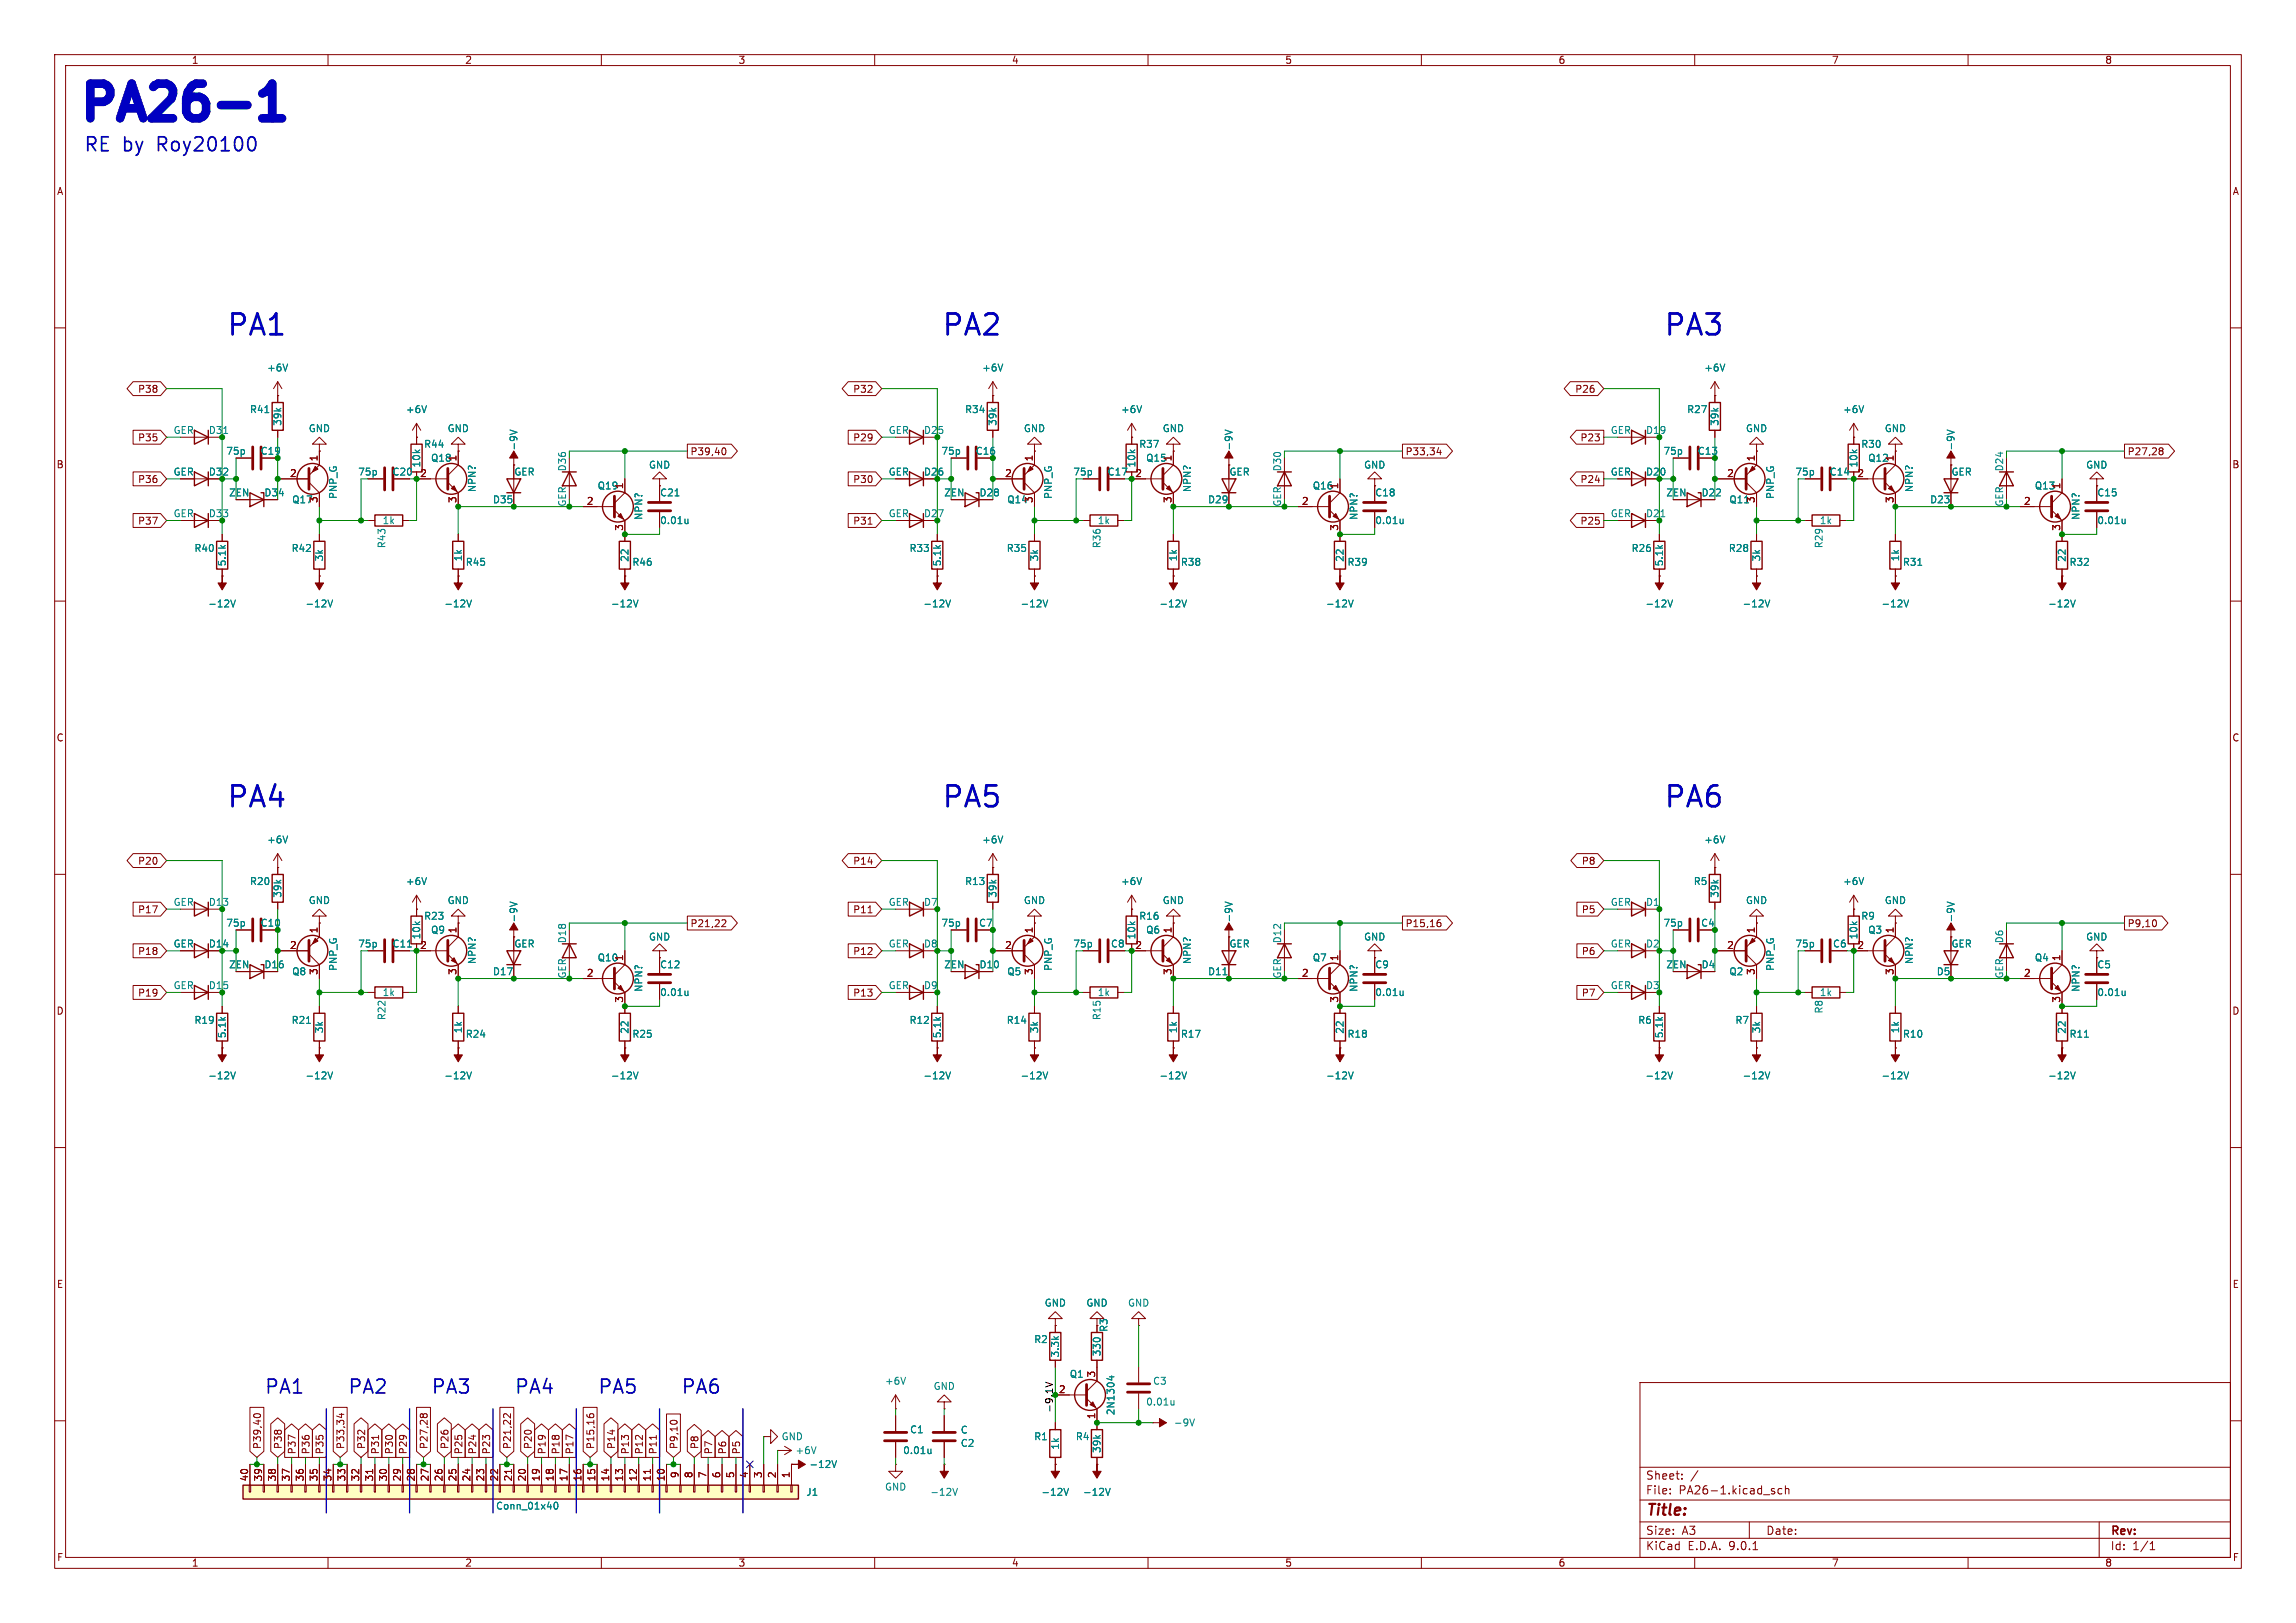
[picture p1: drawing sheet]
<svg xmlns="http://www.w3.org/2000/svg" width="420mm" height="297mm" viewBox="0 0 420 297" stroke-linecap="round" stroke-linejoin="round" font-family="sans-serif">
<defs><g id="words">
<text font-size="8.8" fill="#0000c2" x="14" y="24.4">PA26-1</text>
<g font-size="5.3" fill="#0000c2">
<text x="41.3" y="62.1">PA1</text>
<text x="172.1" y="62.1">PA2</text>
<text x="304.1" y="62.1">PA3</text>
<text x="41.3" y="148.5">PA4</text>
<text x="172.1" y="148.5">PA5</text>
<text x="304.1" y="148.5">PA6</text>
</g>
<g font-size="3.5" fill="#0000c2">
<text x="15.2" y="28.2">RE by</text>
<text x="29.1" y="28.2">Roy20100</text>
<text x="48.3" y="255.5">PA1</text>
<text x="63.5" y="255.5">PA2</text>
<text x="78.8" y="255.5">PA3</text>
<text x="94" y="255.5">PA4</text>
<text x="109.2" y="255.5">PA5</text>
<text x="124.5" y="255.5">PA6</text>
</g>
<text font-size="2.8" fill="#840000" x="301" y="277.9">Title:</text>
<g font-size="2.1" fill="#840000">
<text x="301" y="273.7">File:</text>
<text x="301" y="271">Sheet:</text>
<text x="307.1" y="273.7">PA26-1.kicad_sch</text>
<text x="301" y="281.1">Size:</text>
<text x="307.6" y="281.1">A3</text>
<text x="323" y="281.1">Date:</text>
<text x="386" y="281.3">Rev:</text>
<text x="301" y="283.9">KiCad</text>
<text x="308.7" y="283.9">E.D.A.</text>
<text x="316.3" y="283.9">9.0.1</text>
<text x="386" y="283.9">Id:</text>
<text x="390.1" y="283.9">1/1</text>
</g>
<g font-size="1.8" fill="#840000">
<text x="35" y="11.9">1</text>
<text x="85" y="11.9">2</text>
<text x="135" y="11.9">3</text>
<text x="185" y="11.9">4</text>
<text x="235" y="11.9">5</text>
<text x="285" y="11.9">6</text>
<text x="335" y="11.9">7</text>
<text x="385" y="11.9">8</text>
<text x="10.3" y="35.9">A</text>
<text x="408.3" y="35.9">A</text>
<text x="25.2" y="72.1">P38</text>
<text x="156" y="72.1">P32</text>
<text x="288" y="72.1">P26</text>
<text x="25.2" y="81">P35</text>
<text x="47.6" y="83.4">C19</text>
<text x="126.2" y="83.5">P39,40</text>
<text x="156" y="81">P29</text>
<text x="178.4" y="83.4">C16</text>
<text x="257" y="83.5">P33,34</text>
<text x="289" y="81">P23</text>
<text x="310.5" y="83.4">C13</text>
<text x="389.1" y="83.5">P27,28</text>
<text x="10.3" y="85.9">B</text>
<text x="25.2" y="88.6">P36</text>
<text x="31.7" y="87.2">GER</text>
<text x="38.1" y="87.2">D32</text>
<text x="53" y="87.4">2</text>
<text x="58.2" y="84.5" transform="rotate(-90 58.2 84.5)">1</text>
<text x="71.7" y="87.2">C20</text>
<text x="76.8" y="87.4">2</text>
<text x="83.6" y="84.5" transform="rotate(-90 83.6 84.5)">1</text>
<text x="114" y="89.6" transform="rotate(-90 114 89.6)">1</text>
<text x="156" y="88.6">P30</text>
<text x="162.5" y="87.2">GER</text>
<text x="168.9" y="87.2">D26</text>
<text x="183.8" y="87.4">2</text>
<text x="189" y="84.5" transform="rotate(-90 189 84.5)">1</text>
<text x="202.5" y="87.2">C17</text>
<text x="207.6" y="87.4">2</text>
<text x="214.4" y="84.5" transform="rotate(-90 214.4 84.5)">1</text>
<text x="244.9" y="89.6" transform="rotate(-90 244.9 89.6)">1</text>
<text x="289" y="88.6">P24</text>
<text x="294.5" y="87.2">GER</text>
<text x="301" y="87.2">D20</text>
<text x="315.8" y="87.4">2</text>
<text x="321.1" y="84.5" transform="rotate(-90 321.1 84.5)">1</text>
<text x="334.6" y="87.2">C14</text>
<text x="339.7" y="87.4">2</text>
<text x="346.5" y="84.5" transform="rotate(-90 346.5 84.5)">1</text>
<text x="376.9" y="89.6" transform="rotate(-90 376.9 89.6)">1</text>
<text x="408.2" y="85.9">B</text>
<text x="41.8" y="91">ZEN</text>
<text x="48.3" y="91">D34</text>
<text x="58.2" y="92.1" transform="rotate(-90 58.2 92.1)">3</text>
<text x="83.6" y="92.1" transform="rotate(-90 83.6 92.1)">3</text>
<text x="107.2" y="92.5">2</text>
<text x="172.6" y="91">ZEN</text>
<text x="179.1" y="91">D28</text>
<text x="189" y="92.1" transform="rotate(-90 189 92.1)">3</text>
<text x="214.4" y="92.1" transform="rotate(-90 214.4 92.1)">3</text>
<text x="238.1" y="92.5">2</text>
<text x="304.7" y="91">ZEN</text>
<text x="311.2" y="91">D22</text>
<text x="321.1" y="92.1" transform="rotate(-90 321.1 92.1)">3</text>
<text x="346.5" y="92.1" transform="rotate(-90 346.5 92.1)">3</text>
<text x="370.1" y="92.5">2</text>
<text x="25.2" y="96.2">P37</text>
<text x="114" y="97.2" transform="rotate(-90 114 97.2)">3</text>
<text x="156" y="96.2">P31</text>
<text x="244.9" y="97.2" transform="rotate(-90 244.9 97.2)">3</text>
<text x="289" y="96.2">P25</text>
<text x="376.9" y="97.2" transform="rotate(-90 376.9 97.2)">3</text>
<text x="10.3" y="135.9">C</text>
<text x="408.2" y="135.9">C</text>
<text x="25.2" y="158.4">P20</text>
<text x="156" y="158.4">P14</text>
<text x="289.3" y="158.4">P8</text>
<text x="25.2" y="167.3">P17</text>
<text x="156" y="167.3">P11</text>
<text x="289.3" y="167.3">P5</text>
<text x="31.7" y="173.6">GER</text>
<text x="38.1" y="173.6">D14</text>
<text x="47.6" y="169.8">C10</text>
<text x="53" y="173.7">2</text>
<text x="58.2" y="170.9" transform="rotate(-90 58.2 170.9)">1</text>
<text x="71.7" y="173.6">C11</text>
<text x="76.8" y="173.7">2</text>
<text x="83.6" y="170.9" transform="rotate(-90 83.6 170.9)">1</text>
<text x="126.2" y="169.9">P21,22</text>
<text x="179" y="169.8">C7</text>
<text x="183.8" y="173.7">2</text>
<text x="189" y="170.9" transform="rotate(-90 189 170.9)">1</text>
<text x="203.1" y="173.6">C8</text>
<text x="207.6" y="173.7">2</text>
<text x="214.4" y="170.9" transform="rotate(-90 214.4 170.9)">1</text>
<text x="257" y="169.9">P15,16</text>
<text x="311.1" y="169.8">C4</text>
<text x="315.8" y="173.7">2</text>
<text x="321.1" y="170.9" transform="rotate(-90 321.1 170.9)">1</text>
<text x="335.2" y="173.6">C6</text>
<text x="339.7" y="173.7">2</text>
<text x="346.5" y="170.9" transform="rotate(-90 346.5 170.9)">1</text>
<text x="389.1" y="169.9">P9,10</text>
<text x="25.2" y="174.9">P18</text>
<text x="41.8" y="177.4">ZEN</text>
<text x="48.3" y="177.4">D16</text>
<text x="58.2" y="178.5" transform="rotate(-90 58.2 178.5)">3</text>
<text x="83.6" y="178.5" transform="rotate(-90 83.6 178.5)">3</text>
<text x="107.2" y="178.8">2</text>
<text x="114" y="176" transform="rotate(-90 114 176)">1</text>
<text x="156" y="174.9">P12</text>
<text x="172.6" y="177.4">ZEN</text>
<text x="179.1" y="177.4">D10</text>
<text x="189" y="178.5" transform="rotate(-90 189 178.5)">3</text>
<text x="214.4" y="178.5" transform="rotate(-90 214.4 178.5)">3</text>
<text x="238.1" y="178.8">2</text>
<text x="244.9" y="176" transform="rotate(-90 244.9 176)">1</text>
<text x="289.3" y="174.9">P6</text>
<text x="304.7" y="177.4">ZEN</text>
<text x="311.2" y="177.4">D4</text>
<text x="321.1" y="178.5" transform="rotate(-90 321.1 178.5)">3</text>
<text x="346.5" y="178.5" transform="rotate(-90 346.5 178.5)">3</text>
<text x="370.1" y="178.8">2</text>
<text x="376.9" y="176" transform="rotate(-90 376.9 176)">1</text>
<text x="10.3" y="185.9">D</text>
<text x="25.2" y="182.6">P19</text>
<text x="114" y="183.6" transform="rotate(-90 114 183.6)">3</text>
<text x="156" y="182.6">P13</text>
<text x="244.9" y="183.6" transform="rotate(-90 244.9 183.6)">3</text>
<text x="289.3" y="182.6">P7</text>
<text x="376.9" y="183.6" transform="rotate(-90 376.9 183.6)">3</text>
<text x="408.2" y="185.9">D</text>
<text x="10.3" y="235.9">E</text>
<text x="408.3" y="235.9">E</text>
<text x="193.6" y="255">2</text>
<text x="200.4" y="252.2" transform="rotate(-90 200.4 252.2)">3</text>
<text x="200.4" y="259.8" transform="rotate(-90 200.4 259.8)">1</text>
<text x="47.9" y="265.3" transform="rotate(-90 47.9 265.3)">P39,40</text>
<text x="51.8" y="265.3" transform="rotate(-90 51.8 265.3)">P38</text>
<text x="54.3" y="266.2" transform="rotate(-90 54.3 266.2)">P37</text>
<text x="56.8" y="266.2" transform="rotate(-90 56.8 266.2)">P36</text>
<text x="59.4" y="266.2" transform="rotate(-90 59.4 266.2)">P35</text>
<text x="63.2" y="265.3" transform="rotate(-90 63.2 265.3)">P33,34</text>
<text x="67" y="265.3" transform="rotate(-90 67 265.3)">P32</text>
<text x="69.5" y="266.2" transform="rotate(-90 69.5 266.2)">P31</text>
<text x="72.1" y="266.2" transform="rotate(-90 72.1 266.2)">P30</text>
<text x="74.6" y="266.2" transform="rotate(-90 74.6 266.2)">P29</text>
<text x="78.4" y="265.3" transform="rotate(-90 78.4 265.3)">P27,28</text>
<text x="82.2" y="265.3" transform="rotate(-90 82.2 265.3)">P26</text>
<text x="84.8" y="266.2" transform="rotate(-90 84.8 266.2)">P25</text>
<text x="87.3" y="266.2" transform="rotate(-90 87.3 266.2)">P24</text>
<text x="89.9" y="266.2" transform="rotate(-90 89.9 266.2)">P23</text>
<text x="93.7" y="265.3" transform="rotate(-90 93.7 265.3)">P21,22</text>
<text x="97.5" y="265.3" transform="rotate(-90 97.5 265.3)">P20</text>
<text x="100" y="266.2" transform="rotate(-90 100 266.2)">P19</text>
<text x="102.6" y="266.2" transform="rotate(-90 102.6 266.2)">P18</text>
<text x="105.1" y="266.2" transform="rotate(-90 105.1 266.2)">P17</text>
<text x="108.9" y="265.3" transform="rotate(-90 108.9 265.3)">P15,16</text>
<text x="112.7" y="265.3" transform="rotate(-90 112.7 265.3)">P14</text>
<text x="115.3" y="266.2" transform="rotate(-90 115.3 266.2)">P13</text>
<text x="117.8" y="266.2" transform="rotate(-90 117.8 266.2)">P12</text>
<text x="120.3" y="266.2" transform="rotate(-90 120.3 266.2)">P11</text>
<text x="124.1" y="265.3" transform="rotate(-90 124.1 265.3)">P9,10</text>
<text x="128" y="265.3" transform="rotate(-90 128 265.3)">P8</text>
<text x="130.5" y="266.2" transform="rotate(-90 130.5 266.2)">P7</text>
<text x="133" y="266.2" transform="rotate(-90 133 266.2)">P6</text>
<text x="135.6" y="266.2" transform="rotate(-90 135.6 266.2)">P5</text>
<text x="45.5" y="271.2" transform="rotate(-90 45.5 271.2)">40</text>
<text x="48" y="271.2" transform="rotate(-90 48 271.2)">39</text>
<text x="50.5" y="271.2" transform="rotate(-90 50.5 271.2)">38</text>
<text x="53.1" y="271.2" transform="rotate(-90 53.1 271.2)">37</text>
<text x="55.6" y="271.2" transform="rotate(-90 55.6 271.2)">36</text>
<text x="58.2" y="271.2" transform="rotate(-90 58.2 271.2)">35</text>
<text x="60.7" y="271.2" transform="rotate(-90 60.7 271.2)">34</text>
<text x="63.2" y="271.2" transform="rotate(-90 63.2 271.2)">33</text>
<text x="65.8" y="271.2" transform="rotate(-90 65.8 271.2)">32</text>
<text x="68.3" y="271.2" transform="rotate(-90 68.3 271.2)">31</text>
<text x="70.9" y="271.2" transform="rotate(-90 70.9 271.2)">30</text>
<text x="73.4" y="271.2" transform="rotate(-90 73.4 271.2)">29</text>
<text x="75.9" y="271.2" transform="rotate(-90 75.9 271.2)">28</text>
<text x="78.5" y="271.2" transform="rotate(-90 78.5 271.2)">27</text>
<text x="81" y="271.2" transform="rotate(-90 81 271.2)">26</text>
<text x="83.6" y="271.2" transform="rotate(-90 83.6 271.2)">25</text>
<text x="86.1" y="271.2" transform="rotate(-90 86.1 271.2)">24</text>
<text x="88.6" y="271.2" transform="rotate(-90 88.6 271.2)">23</text>
<text x="91.2" y="271.2" transform="rotate(-90 91.2 271.2)">22</text>
<text x="93.7" y="271.2" transform="rotate(-90 93.7 271.2)">21</text>
<text x="96.3" y="271.2" transform="rotate(-90 96.3 271.2)">20</text>
<text x="98.8" y="271.2" transform="rotate(-90 98.8 271.2)">19</text>
<text x="101.3" y="271.2" transform="rotate(-90 101.3 271.2)">18</text>
<text x="103.9" y="271.2" transform="rotate(-90 103.9 271.2)">17</text>
<text x="106.4" y="271.2" transform="rotate(-90 106.4 271.2)">16</text>
<text x="109" y="271.2" transform="rotate(-90 109 271.2)">15</text>
<text x="111.5" y="271.2" transform="rotate(-90 111.5 271.2)">14</text>
<text x="114" y="271.2" transform="rotate(-90 114 271.2)">13</text>
<text x="116.6" y="271.2" transform="rotate(-90 116.6 271.2)">12</text>
<text x="119.1" y="271.2" transform="rotate(-90 119.1 271.2)">11</text>
<text x="121.7" y="271.2" transform="rotate(-90 121.7 271.2)">10</text>
<text x="124.2" y="270.6" transform="rotate(-90 124.2 270.6)">9</text>
<text x="126.7" y="270.6" transform="rotate(-90 126.7 270.6)">8</text>
<text x="129.3" y="270.6" transform="rotate(-90 129.3 270.6)">7</text>
<text x="131.8" y="270.6" transform="rotate(-90 131.8 270.6)">6</text>
<text x="134.4" y="270.6" transform="rotate(-90 134.4 270.6)">5</text>
<text x="136.9" y="270.6" transform="rotate(-90 136.9 270.6)">4</text>
<text x="139.4" y="270.6" transform="rotate(-90 139.4 270.6)">3</text>
<text x="142" y="270.6" transform="rotate(-90 142 270.6)">2</text>
<text x="144.5" y="270.6" transform="rotate(-90 144.5 270.6)">1</text>
<text x="10.3" y="285.9">F</text>
<text x="35" y="286.9">1</text>
<text x="85" y="286.9">2</text>
<text x="135" y="286.9">3</text>
<text x="185" y="286.9">4</text>
<text x="235" y="286.9">5</text>
<text x="285" y="286.9">6</text>
<text x="335" y="286.9">7</text>
<text x="385" y="286.9">8</text>
<text x="408.3" y="285.9">F</text>
</g>
<g font-size="1.8" fill="#008484">
<text x="48.8" y="68.2">+6V</text>
<text x="179.6" y="68.2">+6V</text>
<text x="311.7" y="68.2">+6V</text>
<text x="45.6" y="75.8">R41</text>
<text x="74.2" y="75.8">+6V</text>
<text x="176.4" y="75.8">R34</text>
<text x="205" y="75.8">+6V</text>
<text x="308.5" y="75.8">R27</text>
<text x="337.1" y="75.8">+6V</text>
<text x="31.7" y="79.6">GER</text>
<text x="38.1" y="79.6">D31</text>
<text x="41.3" y="83.4">75p</text>
<text x="51.7" y="78" transform="rotate(-90 51.7 78)">39k</text>
<text x="56.4" y="79.3">GND</text>
<text x="77.5" y="82.1">R44</text>
<text x="81.8" y="79.3">GND</text>
<text x="94.8" y="82.5" transform="rotate(-90 94.8 82.5)">-9V</text>
<text x="162.5" y="79.6">GER</text>
<text x="168.9" y="79.6">D25</text>
<text x="172.1" y="83.4">75p</text>
<text x="182.5" y="78" transform="rotate(-90 182.5 78)">39k</text>
<text x="187.2" y="79.3">GND</text>
<text x="208.3" y="82.1">R37</text>
<text x="212.6" y="79.3">GND</text>
<text x="225.7" y="82.5" transform="rotate(-90 225.7 82.5)">-9V</text>
<text x="294.5" y="79.6">GER</text>
<text x="301" y="79.6">D19</text>
<text x="304.2" y="83.4">75p</text>
<text x="314.6" y="78" transform="rotate(-90 314.6 78)">39k</text>
<text x="319.3" y="79.3">GND</text>
<text x="340.4" y="82.1">R30</text>
<text x="344.7" y="79.3">GND</text>
<text x="357.7" y="82.5" transform="rotate(-90 357.7 82.5)">-9V</text>
<text x="65.4" y="87.2">75p</text>
<text x="77.1" y="85.6" transform="rotate(-90 77.1 85.6)">10k</text>
<text x="78.7" y="84.7">Q18</text>
<text x="94" y="87.2">GER</text>
<text x="103.7" y="86.4" transform="rotate(-90 103.7 86.4)">D36</text>
<text x="109.2" y="89.8">Q19</text>
<text x="118.6" y="86">GND</text>
<text x="196.2" y="87.2">75p</text>
<text x="207.9" y="85.6" transform="rotate(-90 207.9 85.6)">10k</text>
<text x="209.6" y="84.7">Q15</text>
<text x="224.8" y="87.2">GER</text>
<text x="234.5" y="86.4" transform="rotate(-90 234.5 86.4)">D30</text>
<text x="240" y="89.8">Q16</text>
<text x="249.4" y="86">GND</text>
<text x="328.3" y="87.2">75p</text>
<text x="340" y="85.6" transform="rotate(-90 340 85.6)">10k</text>
<text x="341.6" y="84.7">Q12</text>
<text x="356.9" y="87.2">GER</text>
<text x="372.1" y="89.8">Q13</text>
<text x="381.5" y="86">GND</text>
<text x="31.7" y="94.8">GER</text>
<text x="38.1" y="94.8">D33</text>
<text x="53.3" y="92.3">Q17</text>
<text x="61.8" y="91.4" transform="rotate(-90 61.8 91.4)">PNP_G</text>
<text x="87.2" y="90.2" transform="rotate(-90 87.2 90.2)">NPN?</text>
<text x="90.1" y="92.3">D35</text>
<text x="117.7" y="95.2" transform="rotate(-90 117.7 95.2)">NPN?</text>
<text x="120.7" y="91">C21</text>
<text x="162.5" y="94.8">GER</text>
<text x="168.9" y="94.8">D27</text>
<text x="184.2" y="92.3">Q14</text>
<text x="192.6" y="91.4" transform="rotate(-90 192.6 91.4)">PNP_G</text>
<text x="218" y="90.2" transform="rotate(-90 218 90.2)">NPN?</text>
<text x="220.9" y="92.3">D29</text>
<text x="248.5" y="95.2" transform="rotate(-90 248.5 95.2)">NPN?</text>
<text x="251.5" y="91">C18</text>
<text x="294.5" y="94.8">GER</text>
<text x="301" y="94.8">D21</text>
<text x="316.2" y="92.3">Q11</text>
<text x="324.7" y="91.4" transform="rotate(-90 324.7 91.4)">PNP_G</text>
<text x="350.1" y="90.2" transform="rotate(-90 350.1 90.2)">NPN?</text>
<text x="353" y="92.3">D23</text>
<text x="380.6" y="95.2" transform="rotate(-90 380.6 95.2)">NPN?</text>
<text x="383.5" y="91">C15</text>
<text x="35.5" y="101.2">R40</text>
<text x="53.2" y="101.2">R42</text>
<text x="69.9" y="96.1">1k</text>
<text x="70.7" y="100.4" transform="rotate(-90 70.7 100.4)">R43</text>
<text x="120.7" y="96.1">0.01u</text>
<text x="166.3" y="101.2">R33</text>
<text x="184.1" y="101.2">R35</text>
<text x="200.7" y="96.1">1k</text>
<text x="201.5" y="100.4" transform="rotate(-90 201.5 100.4)">R36</text>
<text x="251.5" y="96.1">0.01u</text>
<text x="298.4" y="101.2">R26</text>
<text x="316.1" y="101.2">R28</text>
<text x="332.8" y="96.1">1k</text>
<text x="333.6" y="100.4" transform="rotate(-90 333.6 100.4)">R29</text>
<text x="383.5" y="96.1">0.01u</text>
<text x="41.5" y="103.7" transform="rotate(-90 41.5 103.7)">5.1k</text>
<text x="59.3" y="102.8" transform="rotate(-90 59.3 102.8)">3k</text>
<text x="84.7" y="102.8" transform="rotate(-90 84.7 102.8)">1k</text>
<text x="85.1" y="103.7">R45</text>
<text x="115.2" y="102.9" transform="rotate(-90 115.2 102.9)">22</text>
<text x="115.6" y="103.7">R46</text>
<text x="172.3" y="103.7" transform="rotate(-90 172.3 103.7)">5.1k</text>
<text x="190.1" y="102.8" transform="rotate(-90 190.1 102.8)">3k</text>
<text x="215.5" y="102.8" transform="rotate(-90 215.5 102.8)">1k</text>
<text x="215.9" y="103.7">R38</text>
<text x="246" y="102.9" transform="rotate(-90 246 102.9)">22</text>
<text x="246.4" y="103.7">R39</text>
<text x="304.4" y="103.7" transform="rotate(-90 304.4 103.7)">5.1k</text>
<text x="322.2" y="102.8" transform="rotate(-90 322.2 102.8)">3k</text>
<text x="347.6" y="102.8" transform="rotate(-90 347.6 102.8)">1k</text>
<text x="348" y="103.7">R31</text>
<text x="378.1" y="102.9" transform="rotate(-90 378.1 102.9)">22</text>
<text x="378.5" y="103.7">R32</text>
<text x="38" y="111.4">-12V</text>
<text x="55.8" y="111.4">-12V</text>
<text x="81.2" y="111.4">-12V</text>
<text x="111.7" y="111.4">-12V</text>
<text x="168.8" y="111.4">-12V</text>
<text x="186.6" y="111.4">-12V</text>
<text x="212" y="111.4">-12V</text>
<text x="242.5" y="111.4">-12V</text>
<text x="300.9" y="111.4">-12V</text>
<text x="318.7" y="111.4">-12V</text>
<text x="344.1" y="111.4">-12V</text>
<text x="374.5" y="111.4">-12V</text>
<text x="48.8" y="154.5">+6V</text>
<text x="179.6" y="154.5">+6V</text>
<text x="311.7" y="154.5">+6V</text>
<text x="31.7" y="166">GER</text>
<text x="38.1" y="166">D13</text>
<text x="45.6" y="162.2">R20</text>
<text x="51.7" y="164.4" transform="rotate(-90 51.7 164.4)">39k</text>
<text x="56.4" y="165.6">GND</text>
<text x="74.2" y="162.2">+6V</text>
<text x="81.8" y="165.6">GND</text>
<text x="162.5" y="166">GER</text>
<text x="168.9" y="166">D7</text>
<text x="176.4" y="162.2">R13</text>
<text x="182.5" y="164.4" transform="rotate(-90 182.5 164.4)">39k</text>
<text x="187.2" y="165.6">GND</text>
<text x="205" y="162.2">+6V</text>
<text x="212.6" y="165.6">GND</text>
<text x="294.5" y="166">GER</text>
<text x="301" y="166">D1</text>
<text x="309.7" y="162.2">R5</text>
<text x="314.6" y="164.4" transform="rotate(-90 314.6 164.4)">39k</text>
<text x="319.3" y="165.6">GND</text>
<text x="337.1" y="162.2">+6V</text>
<text x="344.7" y="165.6">GND</text>
<text x="41.3" y="169.8">75p</text>
<text x="65.4" y="173.6">75p</text>
<text x="77.1" y="172" transform="rotate(-90 77.1 172)">10k</text>
<text x="77.5" y="168.5">R23</text>
<text x="78.7" y="171">Q9</text>
<text x="94" y="173.6">GER</text>
<text x="94.8" y="168.9" transform="rotate(-90 94.8 168.9)">-9V</text>
<text x="103.7" y="172.7" transform="rotate(-90 103.7 172.7)">D18</text>
<text x="118.6" y="172.3">GND</text>
<text x="162.5" y="173.6">GER</text>
<text x="168.9" y="173.6">D8</text>
<text x="172.1" y="169.8">75p</text>
<text x="196.2" y="173.6">75p</text>
<text x="207.9" y="172" transform="rotate(-90 207.9 172)">10k</text>
<text x="208.3" y="168.5">R16</text>
<text x="209.6" y="171">Q6</text>
<text x="224.8" y="173.6">GER</text>
<text x="225.7" y="168.9" transform="rotate(-90 225.7 168.9)">-9V</text>
<text x="234.5" y="172.7" transform="rotate(-90 234.5 172.7)">D12</text>
<text x="249.4" y="172.3">GND</text>
<text x="294.5" y="173.6">GER</text>
<text x="301" y="173.6">D2</text>
<text x="304.2" y="169.8">75p</text>
<text x="328.3" y="173.6">75p</text>
<text x="340" y="172" transform="rotate(-90 340 172)">10k</text>
<text x="340.4" y="168.5">R9</text>
<text x="341.6" y="171">Q3</text>
<text x="356.9" y="173.6">GER</text>
<text x="357.7" y="168.9" transform="rotate(-90 357.7 168.9)">-9V</text>
<text x="366.6" y="172.7" transform="rotate(-90 366.6 172.7)">D6</text>
<text x="381.5" y="172.3">GND</text>
<text x="53.3" y="178.7">Q8</text>
<text x="61.8" y="177.8" transform="rotate(-90 61.8 177.8)">PNP_G</text>
<text x="87.2" y="176.5" transform="rotate(-90 87.2 176.5)">NPN?</text>
<text x="90.1" y="178.7">D17</text>
<text x="109.2" y="176.1">Q10</text>
<text x="120.7" y="177.4">C12</text>
<text x="184.2" y="178.7">Q5</text>
<text x="192.6" y="177.8" transform="rotate(-90 192.6 177.8)">PNP_G</text>
<text x="218" y="176.5" transform="rotate(-90 218 176.5)">NPN?</text>
<text x="220.9" y="178.7">D11</text>
<text x="240" y="176.1">Q7</text>
<text x="251.5" y="177.4">C9</text>
<text x="316.2" y="178.7">Q2</text>
<text x="324.7" y="177.8" transform="rotate(-90 324.7 177.8)">PNP_G</text>
<text x="350.1" y="176.5" transform="rotate(-90 350.1 176.5)">NPN?</text>
<text x="354.2" y="178.7">D5</text>
<text x="372.1" y="176.1">Q4</text>
<text x="383.5" y="177.4">C5</text>
<text x="31.7" y="181.2">GER</text>
<text x="38.1" y="181.2">D15</text>
<text x="69.9" y="182.5">1k</text>
<text x="117.7" y="181.6" transform="rotate(-90 117.7 181.6)">NPN?</text>
<text x="120.7" y="182.5">0.01u</text>
<text x="162.5" y="181.2">GER</text>
<text x="168.9" y="181.2">D9</text>
<text x="200.7" y="182.5">1k</text>
<text x="248.5" y="181.6" transform="rotate(-90 248.5 181.6)">NPN?</text>
<text x="251.5" y="182.5">0.01u</text>
<text x="294.5" y="181.2">GER</text>
<text x="301" y="181.2">D3</text>
<text x="332.8" y="182.5">1k</text>
<text x="333.6" y="185.6" transform="rotate(-90 333.6 185.6)">R8</text>
<text x="380.6" y="181.6" transform="rotate(-90 380.6 181.6)">NPN?</text>
<text x="383.5" y="182.5">0.01u</text>
<text x="35.5" y="187.6">R19</text>
<text x="41.5" y="190.1" transform="rotate(-90 41.5 190.1)">5.1k</text>
<text x="53.2" y="187.6">R21</text>
<text x="59.3" y="189.2" transform="rotate(-90 59.3 189.2)">3k</text>
<text x="70.7" y="186.8" transform="rotate(-90 70.7 186.8)">R22</text>
<text x="84.7" y="189.2" transform="rotate(-90 84.7 189.2)">1k</text>
<text x="85.1" y="190.1">R24</text>
<text x="115.2" y="189.3" transform="rotate(-90 115.2 189.3)">22</text>
<text x="115.6" y="190.1">R25</text>
<text x="166.3" y="187.6">R12</text>
<text x="172.3" y="190.1" transform="rotate(-90 172.3 190.1)">5.1k</text>
<text x="184.1" y="187.6">R14</text>
<text x="190.1" y="189.2" transform="rotate(-90 190.1 189.2)">3k</text>
<text x="201.5" y="186.8" transform="rotate(-90 201.5 186.8)">R15</text>
<text x="215.5" y="189.2" transform="rotate(-90 215.5 189.2)">1k</text>
<text x="215.9" y="190.1">R17</text>
<text x="246" y="189.3" transform="rotate(-90 246 189.3)">22</text>
<text x="246.4" y="190.1">R18</text>
<text x="299.6" y="187.6">R6</text>
<text x="304.4" y="190.1" transform="rotate(-90 304.4 190.1)">5.1k</text>
<text x="317.3" y="187.6">R7</text>
<text x="322.2" y="189.2" transform="rotate(-90 322.2 189.2)">3k</text>
<text x="347.6" y="189.2" transform="rotate(-90 347.6 189.2)">1k</text>
<text x="348" y="190.1">R10</text>
<text x="378.1" y="189.3" transform="rotate(-90 378.1 189.3)">22</text>
<text x="378.5" y="190.1">R11</text>
<text x="38" y="197.7">-12V</text>
<text x="55.8" y="197.7">-12V</text>
<text x="81.2" y="197.7">-12V</text>
<text x="111.7" y="197.7">-12V</text>
<text x="168.8" y="197.7">-12V</text>
<text x="186.6" y="197.7">-12V</text>
<text x="212" y="197.7">-12V</text>
<text x="242.5" y="197.7">-12V</text>
<text x="300.9" y="197.7">-12V</text>
<text x="318.7" y="197.7">-12V</text>
<text x="344.1" y="197.7">-12V</text>
<text x="374.5" y="197.7">-12V</text>
<text x="191" y="239.3">GND</text>
<text x="198.6" y="239.3">GND</text>
<text x="206.2" y="239.3">GND</text>
<text x="189.1" y="246">R2</text>
<text x="202.8" y="243.8" transform="rotate(-90 202.8 243.8)">R3</text>
<text x="193.9" y="248.5" transform="rotate(-90 193.9 248.5)">3.3k</text>
<text x="201.5" y="248.3" transform="rotate(-90 201.5 248.3)">330</text>
<text x="161.8" y="253.6">+6V</text>
<text x="170.7" y="254.5">GND</text>
<text x="195.6" y="252.3">Q1</text>
<text x="209.6" y="257.4">0.01u</text>
<text x="210.8" y="253.6">C3</text>
<text x="142.9" y="263.8">GND</text>
<text x="166.4" y="262.5">C1</text>
<text x="175.7" y="262.5">C</text>
<text x="189.1" y="263.8">R1</text>
<text x="196.7" y="263.8">R4</text>
<text x="204.1" y="259.1" transform="rotate(-90 204.1 259.1)">2N1304</text>
<text x="214.6" y="261.2">-9V</text>
<text x="145.4" y="266.3">+6V</text>
<text x="148" y="268.8">-12V</text>
<text x="165.1" y="266.3">0.01u</text>
<text x="175.7" y="265">C2</text>
<text x="193.9" y="265.4" transform="rotate(-90 193.9 265.4)">1k</text>
<text x="201.5" y="266" transform="rotate(-90 201.5 266)">39k</text>
<text x="147.4" y="273.9">J1</text>
<text x="161.8" y="273">GND</text>
<text x="170.1" y="273.9">-12V</text>
<text x="190.4" y="273.9">-12V</text>
<text x="198" y="273.9">-12V</text>
<text x="90.6" y="276.5">Conn_01x40</text>
</g>
<g font-size="1.8" fill="#008400">
<text x="366.6" y="86.4" transform="rotate(-90 366.6 86.4)">D24</text>
<text x="103.7" y="92.8" transform="rotate(-90 103.7 92.8)">GER</text>
<text x="234.5" y="92.8" transform="rotate(-90 234.5 92.8)">GER</text>
<text x="366.6" y="92.8" transform="rotate(-90 366.6 92.8)">GER</text>
<text x="103.7" y="179.2" transform="rotate(-90 103.7 179.2)">GER</text>
<text x="234.5" y="179.2" transform="rotate(-90 234.5 179.2)">GER</text>
<text x="366.6" y="179.2" transform="rotate(-90 366.6 179.2)">GER</text>
</g>
<text font-size="1.8" x="192.7" y="258.6" transform="rotate(-90 192.7 258.6)">-9.1V</text>
</g></defs>
<g fill="none" stroke="#840000" stroke-width=".18">
<path d="M10 10h400v277h-400zM12 12h396v273h-396zM60 10v2M110 10v2M160 10v2M210 10v2M260 10v2M310 10v2M360 10v2M10 60h2M50.8 72.4h.1M50.8 69.9l-.8 1.2"/>
<path d="M50.8 69.9l.8 1.2M50.8 69.9v3.8M50.8 78.7v1.3M76.2 77.5l-.8 1.2M76.2 77.5l.8 1.2M76.2 77.5v2.5M181.6 72.4h.1M181.6 69.9v3.8M181.6 78.7v1.3M181.6 69.9l-.8 1.2M181.6 69.9l.8 1.2M207 77.5v3.8"/>
<path d="M207 77.5l-.8 1.2M207 77.5l.8 1.2M408 60h2M76.2 80h.1M83.8 81.3h-1.3l1.3-1.3 1.3 1.3h-1.3v1.3M83.8 82.6h.1M207 80h.1M207 87.6h5.7M212.7 88.3l1.9 1.9v2.5M214.6 81.3h-1.2l1.2-1.3 1.3 1.3h-1.3v1.3M214.6 82.6h.1M214.6 82.6v2.5l-1.9 1.9"/>
<path d="M339.1 87.6h5.7M339.1 80v1.3M344.8 88.3l1.9 1.9v2.5M346.7 81.3h-1.3l1.3-1.3 1.3 1.3h-1.3v1.3M346.7 82.6h.1M346.7 82.6v2.5l-1.9 1.9M356.9 85.1h.1M356.9 82.6v10.1M367 86.4v2.5M10 110h2M377.2 105.4h.1M408 110h2"/>
<path d="M10 160h2M313.7 158.8h.1M313.7 156.2v3.8M313.7 156.2l-.8 1.3M313.7 156.2l.8 1.3M408 160h2M166.4 166.4h2.5M181.6 174h5.7M187.3 174.6l1.9 1.9v2.6M189.2 168.9v2.6l-1.9 1.9M313.7 165.1v1.3M10 210h2"/>
<path d="M408 210h2M163.8 259.1v2.8M172.7 256.5h1.3l-1.3-1.2-1.3 1.2h1.3v1.3M172.7 257.8h.1M300 253h108v32h-108zM10 260h2M139.7 262.9h1.3v-1.3l1.2 1.3-1.2 1.3v-1.3M139.7 262.9h.1M142.2 265.4h.1M142.2 265.4h2.6M143.5 264.7l1.3 .7M144.8 265.4l-1.3 .8"/>
<path d="M163.8 263.9v2.8M300 278.5h108M300 274.5h108M300 268.5h108M305.5 273.2v.2M305.5 272.5v.1M307.7 270.5v.2M307.7 269.8v.1M310.6 269.1l-1.3 1.9M320 278.5v3M324.4 272.9l.3 .2-.3 .3M324.4 272.4l.2 .1"/>
<path d="M325.9 272.5l-.4-.1-.3 .3v.4l.2 .2h.5M326.6 272.5l.2-.1 .4 .1v.9M326.6 271.9v1.5M384 278.5v6.5M408 260h2M60 285v2M110 285v2M160 285v2M210 285v2M260 285v2M300 281.5h108M310 285v2"/>
<path d="M320.7 283.6h.8M360 285v2M393.3 283.6h.9M393.3 282.5l.4-.4v1.5"/>
</g>
<path d="M212.7 85.7v3.8M344.8 85.7v3.8M187.3 172.1v3.8M161.8 263.7h4.1M161.8 262.1h4.1" fill="none" stroke="#840000" stroke-width=".51"/>
<path d="M48.5 75.5h.7M52.6 66.6l-.4 1.3M78 74.2l-.4 1.3M183.4 66.6l-.4 1.3M208.8 74.2l-.4 1.3M356.2 78.7l1.2 .4-1.2 .4M378.8 109.8l.4 1.3 .4-1.3M315.5 153l-.4 1.2M149.3 264.7l-.4 1.3M170.3 265.2v.8M170.3 265.9l-.4 .1" fill="none" stroke="#008484" stroke-width=".18"/>
<g fill="none" stroke="#840000" stroke-width=".25">
<path d="M49.8 73.7h2v5h-2zM180.6 73.7h2v5h-2zM206 81.3h2v5.1h-2zM338.1 81.3h2v5.1h-2zM355.6 87.6h2.5l-1.2 2.6zM355.6 90.2h2.5M365.8 86.4h2.5M367 86.4l1.3 2.5h-2.5zM166.4 165.1l2.5 1.3-2.5 1.2zM168.9 165.1v2.5M312.7 160h2v5.1h-2z"/>
<circle cx="213.4" cy="87.6" r="2.82"/>
<circle cx="345.4" cy="87.6" r="2.82"/>
<circle cx="188" cy="174" r="2.82"/>
</g>
<g fill="#840000" stroke="#840000" stroke-width=".18">
<path d="M188.5 171.7l.5 .5-1 .5z"/>
<path d="M345.9 88.9l.6 1-1.1-.5z"/>
<path d="M213.4 89.4l.5-.5 .5 1z"/>
<path d="M377.2 105.4v1.3h.8l-.8 1.3-.8-1.3h.8z"/>
<path d="M356.9 82.6l.7 1.2h-1.5z"/>
</g>
<path d="M44.4 271.8h101.6v2.5h-101.6z" fill="#ffffc2"/>
<g fill="none" stroke="#840000" stroke-width=".25">
<path d="M35.6 78.7l2.5 1.3-2.5 1.3zM38.1 78.7v2.6M166.4 78.7l2.5 1.3-2.5 1.3zM168.9 78.7v2.6M298.4 78.7l2.6 1.3-2.6 1.3zM301 78.7v2.6M312.7 73.7h2v5h-2zM35.6 94l2.5 1.3-2.5 1.2zM35.6 86.4l2.5 1.2-2.5 1.3zM38.1 86.4v2.5M38.1 94v2.5M39.6 99.1h2.1v5h-2.1z"/>
<path d="M45.7 90.2l2.6 1.2-2.6 1.3zM47.8 90.2h.5v2.5M57.4 99.1h2v5h-2zM68.6 94.2h5.1v2.1h-5.1zM75.2 81.3h2v5.1h-2zM82.8 99.1h2v5h-2zM92.7 87.6h2.5l-1.2 2.6zM92.7 90.2h2.5M102.9 86.4h2.5M104.1 86.4l1.3 2.5h-2.5zM113.3 99.1h2v5h-2zM166.4 94l2.5 1.3-2.5 1.2z"/>
<path d="M166.4 86.4l2.5 1.2-2.5 1.3zM168.9 86.4v2.5M168.9 94v2.5M170.4 99.1h2.1v5h-2.1zM176.5 90.2l2.6 1.2-2.6 1.3zM178.6 90.2h.5v2.5M188.2 99.1h2v5h-2zM199.4 94.2h5.1v2.1h-5.1zM213.6 99.1h2v5h-2zM223.5 87.6h2.6l-1.3 2.6zM223.5 90.2h2.6M233.7 86.4h2.5"/>
<path d="M234.9 86.4l1.3 2.5h-2.5zM244.1 99.1h2v5h-2zM298.4 86.4l2.6 1.2-2.6 1.3zM298.4 94l2.6 1.3-2.6 1.2zM301 86.4v2.5M301 94v2.5M302.5 99.1h2v5h-2zM308.6 90.2l2.5 1.2-2.5 1.3zM310.6 90.2h.5v2.5M320.3 99.1h2v5h-2zM331.5 94.2h5v2.1h-5zM345.7 99.1h2v5h-2z"/>
<path d="M376.2 99.1h2v5h-2zM35.6 165.1l2.5 1.3-2.5 1.2zM35.6 172.7l2.5 1.3-2.5 1.3zM38.1 165.1v2.5M38.1 172.7v2.6M45.7 176.5l2.6 1.3-2.6 1.3zM47.8 176.5h.5v2.6M49.8 160h2v5.1h-2zM75.2 167.6h2v5.1h-2zM92.7 174h2.5l-1.2 2.5zM92.7 176.5h2.5M102.9 172.7h2.5"/>
<path d="M104.1 172.7l1.3 2.6h-2.5zM166.4 172.7l2.5 1.3-2.5 1.3zM168.9 172.7v2.6M176.5 176.5l2.6 1.3-2.6 1.3zM178.6 176.5h.5v2.6M180.6 160h2v5.1h-2zM206 167.6h2v5.1h-2zM223.5 174h2.6l-1.3 2.5zM223.5 176.5h2.6M233.7 172.7h2.5M234.9 172.7l1.3 2.6h-2.5zM298.4 165.1l2.6 1.3-2.6 1.2z"/>
<path d="M298.4 172.7l2.6 1.3-2.6 1.3zM301 165.1v2.5M301 172.7v2.6M308.6 176.5l2.5 1.3-2.5 1.3zM310.6 176.5h.5v2.6M338.1 167.6h2v5.1h-2zM355.6 174h2.5l-1.2 2.5zM355.6 176.5h2.5M365.8 172.7h2.5M367 172.7l1.3 2.6h-2.5zM35.6 180.3l2.5 1.3-2.5 1.3zM38.1 180.3v2.6"/>
<path d="M39.6 185.4h2.1v5.1h-2.1zM57.4 185.4h2v5.1h-2zM68.6 180.6h5.1v2h-5.1zM82.8 185.4h2v5.1h-2zM113.3 185.4h2v5.1h-2zM166.4 180.3l2.5 1.3-2.5 1.3zM168.9 180.3v2.6M170.4 185.4h2.1v5.1h-2.1zM188.2 185.4h2v5.1h-2zM199.4 180.6h5.1v2h-5.1zM213.6 185.4h2v5.1h-2zM244.1 185.4h2v5.1h-2z"/>
<path d="M298.4 180.3l2.6 1.3-2.6 1.3zM301 180.3v2.6M302.5 185.4h2v5.1h-2zM320.3 185.4h2v5.1h-2zM331.5 180.6h5v2h-5zM345.7 185.4h2v5.1h-2zM376.2 185.4h2v5.1h-2zM192 243.8h2.1v5.1h-2.1zM199.6 243.8h2.1v5.1h-2.1zM44.4 271.8h101.6v2.5h-101.6zM192 261.6h2.1v5.1h-2.1zM199.6 261.6h2.1v5.1h-2.1z"/>
<circle cx="57.1" cy="87.6" r="2.82"/>
<circle cx="82.5" cy="87.6" r="2.82"/>
<circle cx="113" cy="92.7" r="2.82"/>
<circle cx="188" cy="87.6" r="2.82"/>
<circle cx="243.8" cy="92.7" r="2.82"/>
<circle cx="320" cy="87.6" r="2.82"/>
<circle cx="375.9" cy="92.7" r="2.82"/>
<circle cx="57.1" cy="174" r="2.82"/>
<circle cx="82.5" cy="174" r="2.82"/>
<circle cx="113" cy="179.1" r="2.82"/>
<circle cx="213.4" cy="174" r="2.82"/>
<circle cx="243.8" cy="179.1" r="2.82"/>
<circle cx="320" cy="174" r="2.82"/>
<circle cx="345.4" cy="174" r="2.82"/>
<circle cx="375.9" cy="179.1" r="2.82"/>
<circle cx="199.4" cy="255.3" r="2.82"/>
</g>
<g fill="none" stroke="#840000" stroke-width=".18">
<path d="M24.3 78.7h5.1l1.1 1.3-1.1 1.3h-5.1zM24.3 69.8h5.1l1.1 1.3-1.1 1.3h-5.1l-1.1-1.3zM50.8 72.4h.1M50.8 72.4v1.3M50.8 78.7v1.3M155.2 78.7h5l1.1 1.3-1.1 1.3h-5zM155.2 69.8h5l1.1 1.3-1.1 1.3h-5l-1.2-1.3zM181.6 72.4h.1M181.6 72.4v1.3M181.6 78.7v1.3M287.2 69.8h5.1l1.1 1.3-1.1 1.3h-5.1l-1.1-1.3zM288.3 78.7h5.1v2.6h-5.1l-1.1-1.3z"/>
<path d="M313.7 72.4h.1M313.7 69.9v3.8M313.7 78.7v1.3M313.7 69.9l-.8 1.2M313.7 69.9l.8 1.2M339.1 77.5v3.8M339.1 77.5l-.8 1.2M339.1 77.5l.8 1.2M24.3 94h5.1l1.1 1.3-1.1 1.2h-5.1zM24.3 86.4h5.1l1.1 1.2-1.1 1.3h-5.1zM35.6 95.3h2.5M35.6 87.6h2.5"/>
<path d="M35.6 80h2.5M40.6 97.8v1.3M43.2 83.8h2.8M45.7 91.4h2.6M50.8 87.6h5.7M56.5 88.3l1.9 1.9v2.5M58.4 81.3h-1.3l1.3-1.3 1.3 1.3h-1.3v1.3M58.4 82.6h.1M58.4 82.6v2.5l-1.9 1.9M58.4 97.8v1.3M67.3 95.3h1.3M67.3 87.6h2.8"/>
<path d="M73.7 95.3h1.2M76.2 80h.1M76.2 80v1.3M76.2 87.6h5.7M81.9 88.3l1.9 1.9v2.5M83.8 82.6h.1M83.8 82.6v2.5l-1.9 1.9M83.8 97.8v1.3M94 85.1h.1M94 82.6v10.1M104.1 86.4v2.5M106.7 92.7h5.7"/>
<path d="M112.4 93.3l1.9 2v3.8M114.3 87.6v2.6l-1.9 1.9M120.6 87.6h-1.2l1.2-1.2 1.3 1.2h-1.3v1.3M120.6 88.9h.1M120.6 88.9v2.8M120.6 93.7v2.8M125.7 81.3h8.1l1.1 1.3-1.1 1.2h-8.1zM132.4 82a.68 .68 0 0 1 .4 .6 .68 .68 0 0 1-.4 .6M155.2 86.4h5l1.1 1.2-1.1 1.3h-5zM155.2 94h5l1.1 1.3-1.1 1.2h-5zM158.8 95.9h.7M166.4 95.3h2.5"/>
<path d="M166.4 87.6h2.5M166.4 80h2.5M171.4 97.8v1.3M174 83.8h2.8M176.5 91.4h2.6M181.6 87.6h5.7M187.3 88.3l1.9 1.9v2.5M189.2 81.3h-1.2l1.2-1.3 1.3 1.3h-1.3v1.3M189.2 82.6h.1M189.2 82.6v2.5l-1.9 1.9M189.2 97.8v1.3M198.1 95.3h1.3"/>
<path d="M198.1 87.6h2.8M204.5 95.3h1.2M207 80h.1M207 87.6h2.5M207 80v1.3M214.6 82.6h.1M214.6 82.6v2.5M214.6 90.2v2.5M214.6 97.8v1.3M224.8 85.1h.1M224.8 82.6v10.1M234.9 86.4v2.5"/>
<path d="M237.5 92.7h5.7M243.2 93.3l1.9 2v3.8M245.1 87.6v2.6l-1.9 1.9M251.5 87.6h-1.3l1.3-1.2 1.2 1.2h-1.2v1.3M251.5 88.9h.1M251.5 88.9v2.8M251.5 93.7v2.8M256.5 81.3h8.1l1.1 1.3-1.1 1.2h-8.1zM262.9 82.8h.7M263.5 82.4v.8M288.3 86.4h5.1v2.5h-5.1l-1.1-1.3zM288.3 94h5.1v2.5h-5.1l-1.1-1.2z"/>
<path d="M298.4 95.3h2.6M298.4 87.6h2.6M298.4 80h2.6M303.5 97.8v1.3M306.1 83.8h2.8M308.6 91.4h2.5M313.7 87.6h5.7M319.4 88.3l1.9 1.9v2.5M321.3 81.3h-1.3l1.3-1.3 1.3 1.3h-1.3v1.3M321.3 82.6h.1M321.3 82.6v2.5l-1.9 1.9M321.3 97.8v1.3"/>
<path d="M330.2 95.3h1.3M330.2 87.6h2.8M336.5 95.3h1.3M339.1 80h.1M339.1 87.6h2.5M346.7 82.6h.1M346.7 82.6v2.5M346.7 90.2v2.5M346.7 97.8v1.3M356.9 85.1h.1M356.9 85.1v2.5M356.9 90.2v2.5"/>
<path d="M369.6 92.7h5.7M375.3 93.3l1.9 2v3.8M377.2 87.6v2.6l-1.9 1.9M383.5 87.6h-1.2l1.2-1.2 1.3 1.2h-1.3v1.3M383.5 88.9h.1M383.5 88.9v2.8M383.5 93.7v2.8M388.6 81.3h8.1l1.1 1.3-1.1 1.2h-8.1zM395.2 82h.2l.3 .2-.3 .3M395.2 82.5h.2M395.4 82.5l.3 .2v.3l-.2 .2h-.3M40.6 105.4h.1"/>
<path d="M40.6 104.1v1.3M58.4 105.4h.1M58.4 104.1v1.3M83.8 105.4h.1M83.8 104.1v1.3M114.3 105.4h.1M114.3 104.1v1.3M171.4 105.4h.1M171.4 104.1v1.3M189.2 105.4h.1M189.2 104.1v1.3M214.6 105.4h.1"/>
<path d="M214.6 104.1v1.3M245.1 105.4h.1M245.1 104.1v1.3M303.5 105.4h.1M303.5 104.1v1.3M321.3 105.4h.1M321.3 104.1v1.3M346.7 105.4h.1M346.7 104.1v1.3M377.2 105.4h.1M377.2 104.1v1.3M24.3 156.2h5.1l1.1 1.3-1.1 1.3h-5.1l-1.1-1.3z"/>
<path d="M50.8 158.8h.1M50.8 156.2v3.8M50.8 156.2l-.8 1.3M50.8 156.2l.8 1.3M155.2 156.2h5l1.1 1.3-1.1 1.3h-5l-1.2-1.3zM181.6 158.8h.1M181.6 156.2l-.8 1.3M181.6 156.2l.8 1.3M181.6 156.2v3.8M288.4 156.2h3.9l1.1 1.3-1.1 1.3h-3.9l-1.1-1.3zM313.7 158.8h.1M313.7 158.8v1.2"/>
<path d="M24.3 165.1h5.1l1.1 1.3-1.1 1.2h-5.1zM24.3 172.7h5.1l1.1 1.3-1.1 1.3h-5.1zM35.6 174h2.5M35.6 166.4h2.5M43.2 170.2h2.8M45.7 177.8h2.6M50.8 165.1v1.3M50.8 174h5.7M56.5 174.6l1.9 1.9v2.6M58.4 167.6h-1.3l1.3-1.2 1.3 1.2h-1.3v1.3M58.4 168.9h.1M58.4 168.9v2.6l-1.9 1.9"/>
<path d="M67.3 174h2.8M76.2 166.4h.1M76.2 163.8v3.8M76.2 174h5.7M76.2 163.8l-.8 1.3M76.2 163.8l.8 1.3M81.9 174.6l1.9 1.9v2.6M83.8 167.6h-1.3l1.3-1.2 1.3 1.2h-1.3v1.3M83.8 168.9h.1M83.8 168.9v2.6l-1.9 1.9M94 171.5h.1M94 168.9v10.2"/>
<path d="M104.1 172.7v2.6M106.7 179.1h5.7M112.4 179.7l1.9 1.9v3.8M114.3 174v2.5l-1.9 1.9M120.6 174h-1.2l1.2-1.3 1.3 1.3h-1.3v1.3M120.6 175.3h.1M120.6 175.3v2.8M125.7 167.6h8.1l1.1 1.3-1.1 1.3h-8.1zM132.2 168.3l.5 .1 .1 .3-.8 .9h.8M155.2 165.1h5l1.1 1.3-1.1 1.2h-5zM155.2 172.7h5l1.1 1.3-1.1 1.3h-5zM158.8 167h.7"/>
<path d="M166.4 174h2.5M174 170.2h2.8M176.5 177.8h2.6M181.6 165.1v1.3M181.6 174h5.7M189.2 167.6h-1.2l1.2-1.2 1.3 1.2h-1.3v1.3M189.2 168.9h.1M189.2 168.9v2.6M189.2 176.5v2.6M198.1 174h2.8M207 166.4h.1M207 163.8v3.8"/>
<path d="M207 174h5.7M207 163.8l-.8 1.3M207 163.8l.8 1.3M212.7 174.6l1.9 1.9v2.6M214.6 167.6h-1.2l1.2-1.2 1.3 1.2h-1.3v1.3M214.6 168.9h.1M214.6 168.9v2.6l-1.9 1.9M224.8 171.5h.1M224.8 168.9v10.2M234.9 172.7v2.6M237.5 179.1h5.7M243.2 179.7l1.9 1.9v3.8"/>
<path d="M245.1 174v2.5l-1.9 1.9M251.5 174h-1.3l1.3-1.3 1.2 1.3h-1.2v1.3M251.5 175.3h.1M251.5 175.3v2.8M256.5 167.6h8.1l1.1 1.3-1.1 1.3h-8.1zM263.1 168.8h.2l.3 .2-.1 .5-.4 .1M263.5 168.3l-.4 .1M288.4 165.1h3.9l1.1 1.3-1.1 1.2h-3.9zM288.4 172.7h3.9l1.1 1.3-1.1 1.3h-3.9zM298.4 174h2.6M298.4 166.4h2.6M306.1 170.2h2.8"/>
<path d="M308.6 177.8h2.5M313.7 174h5.7M313.7 165.1v1.3M319.4 174.6l1.9 1.9v2.6M321.3 167.6h-1.3l1.3-1.2 1.3 1.2h-1.3v1.3M321.3 168.9h.1M321.3 168.9v2.6l-1.9 1.9M330.2 174h2.8M339.1 166.4h.1M339.1 174h5.7M339.1 163.8v3.8M339.1 163.8l-.8 1.3"/>
<path d="M339.1 163.8l.8 1.3M344.8 174.6l1.9 1.9v2.6M346.7 167.6h-1.3l1.3-1.2 1.3 1.2h-1.3v1.3M346.7 168.9h.1M346.7 168.9v2.6l-1.9 1.9M356.9 171.5h.1M356.9 168.9v10.2M367 172.7v2.6M369.6 179.1h5.7M375.3 179.7l1.9 1.9v3.8M377.2 174v2.5l-1.9 1.9M383.5 174h-1.2l1.2-1.3 1.3 1.3h-1.3v1.3"/>
<path d="M383.5 175.3h.1M383.5 175.3v2.8M388.6 167.6h6.9l1.1 1.3-1.1 1.3h-6.9zM394.2 168.3a.79 .79 0 0 1 0 1.3M24.3 180.3h5.1l1.1 1.3-1.1 1.3h-5.1zM35.6 181.6h2.5M40.6 191.8h.1M40.6 184.2v1.2M40.6 190.5v1.3M58.4 191.8h.1M58.4 184.2v1.2M58.4 190.5v1.3"/>
<path d="M67.3 181.6h1.3M73.7 181.6h1.2M83.8 191.8h.1M83.8 184.2v1.2M83.8 190.5v1.3M114.3 191.8h.1M114.3 190.5v1.3M120.6 180.1v2.8M155.2 180.3h5l1.1 1.3-1.1 1.3h-5zM166.4 181.6h2.5M171.4 191.8h.1M171.4 184.2v1.2"/>
<path d="M171.4 190.5v1.3M189.2 191.8h.1M189.2 184.2v1.2M189.2 190.5v1.3M198.1 181.6h1.3M204.5 181.6h1.2M214.6 191.8h.1M214.6 184.2v1.2M214.6 190.5v1.3M245.1 191.8h.1M245.1 190.5v1.3M251.5 180.1v2.8"/>
<path d="M288.4 180.3h3.9l1.1 1.3-1.1 1.3h-3.9zM298.4 181.6h2.6M303.5 191.8h.1M303.5 184.2v1.2M303.5 190.5v1.3M321.3 191.8h.1M321.3 184.2v1.2M321.3 190.5v1.3M330.2 181.6h1.3M336.5 181.6h1.3M346.7 191.8h.1M346.7 184.2v1.2"/>
<path d="M346.7 190.5v1.3M377.2 191.8h.1M377.2 190.5v1.3M383.5 180.1v2.8M45.7 257.5h2.6v8.1l-1.3 1.1-1.3-1.1zM46.4 259.1a.68 .68 0 0 1 .6-.4 .68 .68 0 0 1 .7 .4M61 257.5h2.5v8.1l-1.3 1.1-1.2-1.1zM62.1 258.8h.8M62.5 258.6v.8M76.2 257.5h2.5v8.1l-1.2 1.1-1.3-1.1zM77.4 258.9l-.3-.2-.2 .2v.3M77.4 258.9l.3-.2h.2l.2 .1v.4"/>
<path d="M77.4 258.9v.3M91.4 257.5h2.6v8.1l-1.3 1.1-1.3-1.1zM93.4 258.7v.8l-.9-.8-.3 .1-.1 .4M106.7 257.5h2.5v8.1l-1.3 1.1-1.2-1.1zM107.4 258.8v.4M107.8 259.2v-.3l.3-.2 .4 .1 .1 .4M121.9 258.8h2.6v6.8l-1.3 1.1-1.3-1.1zM163.8 257.8h.1M163.8 255.3l-.7 1.2M163.8 255.3l.8 1.2M163.8 255.3v2.5M163.8 259.1v2.8"/>
<path d="M172.7 259.1v2.8M193 241.3h-1.2l1.2-1.3 1.3 1.3h-1.3v1.3M193 242.6h.1M193 242.6v1.2M193 248.9v1.3M193 255.3h5.8M198.8 255.9l1.9 1.9v3.8M200.7 241.3h-1.3l1.3-1.3 1.2 1.3h-1.2v1.3M200.7 242.6h.1M200.7 242.6v1.2M200.7 248.9v3.8l-1.9 1.9M208.3 241.3h-1.3l1.3-1.3 1.2 1.3h-1.2v1.3"/>
<path d="M208.3 242.6h.1M208.3 250.2v2.8M208.3 255v2.8M45.6 271.8h.2v1.2h-.2zM45.7 268v3.8M48.1 271.8h.3v1.2h-.3zM48.3 268v3.8M49.5 260.6l1.3-1.1 1.3 1.1v5l-1.3 1.1-1.3-1.1zM50.7 271.8h.2v1.2h-.2zM50.8 268v3.8M52.1 261.7l1.2-1.1 1.3 1.1v5h-2.5zM53.2 271.8h.3v1.2h-.3z"/>
<path d="M53.3 268v3.8M54.6 261.7l1.3-1.1 1.3 1.1v5h-2.6zM55.8 271.8h.2v1.2h-.2zM55.9 268v3.8M57.1 261.7l1.3-1.1 1.3 1.1v5h-2.6zM58.3 271.8h.2v1.2h-.2zM58.4 268v3.8M60.8 271.8h.3v1.2h-.3zM61 268v3.8M63.4 271.8h.2v1.2h-.2zM63.5 268v3.8M64.8 260.6l1.2-1.1 1.3 1.1v5l-1.3 1.1-1.2-1.1z"/>
<path d="M65.9 271.8h.3v1.2h-.3zM66 268v3.8M67.3 261.7l1.3-1.1 1.3 1.1v5h-2.6zM68.2 268.9v.7M68.5 271.8h.2v1.2h-.2zM68.6 268v3.8M69.3 262.7v.7M69.8 261.7l1.3-1.1 1.3 1.1v5h-2.6zM71 271.8h.2v1.2h-.2zM71.1 268v3.8M72.4 261.7l1.3-1.1 1.2 1.1v5h-2.5zM73.5 271.8h.3v1.2h-.3z"/>
<path d="M73.7 268v3.8M76.1 271.8h.2v1.2h-.2zM76.2 268v3.8M78.6 271.8h.3v1.2h-.3zM78.7 268v3.8M80 260.6l1.3-1.1 1.3 1.1v5l-1.3 1.1-1.3-1.1zM81.2 271.8h.2v1.2h-.2zM81.3 268v3.8M82.5 261.7l1.3-1.1 1.3 1.1v5h-2.6zM83.7 271.8h.2v1.2h-.2zM83.8 268v3.8M85.1 261.7l1.3-1.1 1.2 1.1v5h-2.5z"/>
<path d="M86.2 271.8h.3v1.2h-.3zM86.4 268v3.8M87.6 261.7l1.3-1.1 1.3 1.1v5h-2.6zM88.8 271.8h.2v1.2h-.2zM88.9 268v3.8M91.3 271.8h.3v1.2h-.3zM91.4 268v3.8M93.6 268.9v.7M93.9 271.8h.2v1.2h-.2zM94 268v3.8M95.2 260.6l1.3-1.1 1.3 1.1v5l-1.3 1.1-1.3-1.1zM96.4 271.8h.2v1.2h-.2z"/>
<path d="M96.5 268v3.8M97.8 261.7l1.3-1.1 1.2 1.1v5h-2.5zM98.9 271.8h.3v1.2h-.3zM99.1 268v3.8M100.3 261.7l1.3-1.1 1.3 1.1v5h-2.6zM101.5 271.8h.2v1.2h-.2zM101.6 268v3.8M102.9 261.7l1.2-1.1 1.3 1.1v5h-2.5zM104 271.8h.3v1.2h-.3zM104.1 268v3.8M106.6 271.8h.2v1.2h-.2zM106.7 268v3.8"/>
<path d="M109.1 271.8h.2v1.2h-.2zM109.2 268v3.8M110.5 260.6l1.3-1.1 1.2 1.1v5l-1.2 1.1-1.3-1.1zM111.6 271.8h.3v1.2h-.3zM111.8 268v3.8M113 261.7l1.3-1.1 1.3 1.1v5h-2.6zM114.2 271.8h.2v1.2h-.2zM114.3 268v3.8M115.6 261.7l1.2-1.1 1.3 1.1v5h-2.5zM116.7 271.8h.3v1.2h-.3zM116.8 268v3.8M118.1 261.7l1.3-1.1 1.3 1.1v5h-2.6z"/>
<path d="M119 268.9v.7M119.3 271.8h.2v1.2h-.2zM119.4 268v3.8M120.1 262.7v.7M121.8 271.8h.2v1.2h-.2zM121.9 268v3.8M122.6 260.2a.79 .79 0 0 1 1.3 0M124.3 271.8h.3v1.2h-.3zM124.5 268v3.8M125.7 261.8l1.3-1.1 1.3 1.1v3.8l-1.3 1.1-1.3-1.1zM126.9 271.8h.2v1.2h-.2zM127 268v3.8"/>
<path d="M128.3 262.9l1.2-1.1 1.3 1.1v3.8h-2.5zM129.4 271.8h.3v1.2h-.3zM129.5 268v3.8M130.8 262.9l1.3-1.1 1.3 1.1v3.8h-2.6zM132 271.8h.2v1.2h-.2zM132.1 268v3.8M133.3 262.9l1.3-1.1 1.3 1.1v3.8h-2.6zM134.5 271.8h.2v1.2h-.2zM134.6 268v3.8M137 271.8h.3v1.2h-.3zM137.2 268v3.8M139.6 271.8h.2v1.2h-.2z"/>
<path d="M139.7 268v3.8M142.1 271.8h.3v1.2h-.3zM142.2 268v3.8M144.7 271.8h.2v1.2h-.2zM144.8 268h.1M144.8 268v3.8M163.8 268v1.2h-1.2l1.2 1.3 1.3-1.3h-1.3M163.8 268h.1M163.8 263.9v2.8M172.7 268h.1M172.7 263.9v2.8M193 268h.1"/>
<path d="M193 260.3v1.3M193 266.7v1.3M200.7 268h.1M200.7 266.7v1.3M210.8 260.3h.1M210.8 260.3h2.6"/>
</g>
<g fill="none" stroke="#008484" stroke-width=".18">
<path d="M40.9 79.3h.8M48.5 75.5h.7M52.6 66.6l-.4 1.3M78 74.2l-.4 1.3M93.3 78.7l1.3 .4-1.3 .4M183.4 66.6l-.4 1.3M208.8 74.2l-.4 1.3M224.1 78.7l1.3 .4-1.3 .4M315.5 66.6l-.4 1.3M340.9 74.2l-.4 1.3M356.2 78.7l1.2 .4-1.2 .4M123.5 90.7h.7"/>
<path d="M125.8 95v.8M125.8 95.7l-.3 .1M256.7 95.7l-.4 .1M256.7 95v.8M303.8 94.6h.7M388.7 95.7l-.3 .1M388.7 95v.8M42.2 109.8l.4 1.3 .5-1.3M60 109.8l.4 1.3 .4-1.3M85.4 109.8l.4 1.3 .4-1.3M115.9 109.8l.4 1.3 .4-1.3M173 109.8l.4 1.3 .5-1.3"/>
<path d="M190.8 109.8l.4 1.3 .4-1.3M216.2 109.8l.4 1.3 .4-1.3M246.7 109.8l.4 1.3 .4-1.3M305.1 109.8l.4 1.3 .4-1.3M322.9 109.8l.4 1.3 .4-1.3M348.3 109.8l.4 1.3 .4-1.3M350.8 103.4h.7M378.8 109.8l.4 1.3 .4-1.3M52.6 153l-.4 1.2M183.4 153l-.4 1.2M315.5 153l-.4 1.2M74.5 173.3h.8"/>
<path d="M78 160.6l-.4 1.3M93.3 165l1.3 .5-1.3 .4M208.8 160.6l-.4 1.3M223.7 178.4h.7M224.1 165l1.3 .5-1.3 .4M340.9 160.6l-.4 1.3M356.2 165l1.2 .5-1.2 .4M42.2 196.2l.4 1.2 .5-1.2M56.1 187.3h.7M60 196.2l.4 1.2 .4-1.2M85.4 196.2l.4 1.2 .4-1.2M115.9 196.2l.4 1.2 .4-1.2"/>
<path d="M125.8 181.3v.9M125.8 182.1l-.3 .1M173 196.2l.4 1.2 .5-1.2M190.8 196.2l.4 1.2 .4-1.2M216.2 196.2l.4 1.2 .4-1.2M246.7 196.2l.4 1.2 .4-1.2M256.7 182.1l-.4 .1M256.7 181.3v.9M305.1 196.2l.4 1.2 .4-1.2M322.9 196.2l.4 1.2 .4-1.2M348.3 196.2l.4 1.2 .4-1.2M378.8 196.2l.4 1.2 .4-1.2"/>
<path d="M381.3 189.8h.7M388.7 181.3v.9M388.7 182.1l-.3 .1M165.6 252l-.4 1.3M202.9 252h.9M203.4 251.8v.8l-1-.3M214.7 256.3v.8M214.7 257l-.3 .1M217.6 259.7l.5 1.2 .4-1.2M101.4 275l.2-.1a.68 .68 0 0 1 .5 .6 .68 .68 0 0 1-.5 .7l-.3-.5zM152.2 267.3l.4 1.2 .4-1.2M170.3 265.2v.8"/>
<path d="M170.3 265.9l-.4 .1M174.3 272.4l.4 1.2 .4-1.2M194.6 272.4l.4 1.2 .5-1.2M202.2 272.4l.5 1.2 .4-1.2"/>
</g>
<g fill="#840000" stroke="#840000" stroke-width=".18">
<path d="M171.4 105.4v1.3h.8l-.8 1.3-.7-1.3h.7z"/>
<path d="M189.2 191.8v1.2h.8l-.8 1.3-.7-1.3h.7z"/>
<path d="M303.5 191.8v1.2h.8l-.8 1.3-.7-1.3h.7z"/>
<path d="M346.7 191.8v1.2h.8l-.8 1.3-.8-1.3h.8z"/>
<path d="M171.4 191.8v1.2h.8l-.8 1.3-.7-1.3h.7z"/>
<path d="M189.2 105.4v1.3h.8l-.8 1.3-.7-1.3h.7z"/>
<path d="M83.8 105.4v1.3h.8l-.8 1.3-.7-1.3h.7z"/>
<path d="M375.9 180.8l.5-.5 .5 1.1z"/>
<path d="M114.3 105.4v1.3h.8l-.8 1.3-.8-1.3h.8z"/>
<path d="M113 94.5l.5-.5 .5 1z"/>
<path d="M82.5 89.4l.6-.5 .5 1z"/>
<path d="M94 82.6l.7 1.2h-1.5z"/>
<path d="M321.3 191.8v1.2h.8l-.8 1.3-.8-1.3h.8z"/>
<path d="M40.6 105.4v1.3h.8l-.8 1.3-.7-1.3h.7z"/>
<path d="M58.4 105.4v1.3h.8l-.8 1.3-.7-1.3h.7z"/>
<path d="M214.6 105.4v1.3h.8l-.8 1.3-.7-1.3h.7z"/>
<path d="M213.9 175.3l.5 1-1-.5z"/>
<path d="M57.7 171.7l.5 .5-1.1 .5z"/>
<path d="M94 168.9l.7 1.3h-1.5z"/>
<path d="M188.5 85.3l.5 .6-1 .5z"/>
<path d="M346.7 105.4v1.3h.8l-.8 1.3-.8-1.3h.8z"/>
<path d="M345.4 175.8l.5-.5 .6 1z"/>
<path d="M82.5 175.8l.6-.5 .5 1z"/>
<path d="M320.5 171.7l.6 .5-1.1 .5z"/>
<path d="M356.9 168.9l.7 1.3h-1.5z"/>
<path d="M321.3 105.4v1.3h.8l-.8 1.3-.8-1.3h.8z"/>
<path d="M57.7 85.3l.5 .6-1.1 .5z"/>
<path d="M303.5 105.4v1.3h.8l-.8 1.3-.7-1.3h.7z"/>
<path d="M377.2 191.8v1.2h.8l-.8 1.3-.8-1.3h.8z"/>
<path d="M320.5 85.3l.6 .6-1.1 .5z"/>
<path d="M375.9 94.5l.5-.5 .5 1z"/>
<path d="M245.1 105.4v1.3h.8l-.8 1.3-.8-1.3h.8z"/>
<path d="M243.8 94.5l.5-.5 .6 1z"/>
<path d="M224.8 82.6l.8 1.2h-1.6z"/>
<path d="M224.8 168.9l.8 1.3h-1.6z"/>
<path d="M243.8 180.8l.5-.5 .6 1.1z"/>
<path d="M245.1 191.8v1.2h.8l-.8 1.3-.8-1.3h.8z"/>
<path d="M40.6 191.8v1.2h.8l-.8 1.3-.7-1.3h.7z"/>
<path d="M58.4 191.8v1.2h.8l-.8 1.3-.7-1.3h.7z"/>
<path d="M83.8 191.8v1.2h.8l-.8 1.3-.7-1.3h.7z"/>
<path d="M114.3 191.8v1.2h.8l-.8 1.3-.8-1.3h.8z"/>
<path d="M113 180.8l.5-.5 .5 1.1z"/>
<path d="M214.6 191.8v1.2h.8l-.8 1.3-.7-1.3h.7z"/>
<path d="M212.1 259.6l1.3 .7-1.3 .8z"/>
<path d="M193 268v1.2h.8l-.8 1.3-.7-1.3h.7z"/>
<path d="M200.7 268v1.2h.7l-.7 1.3-.8-1.3h.8z"/>
<path d="M199.4 257l.5-.5 .5 1.1z"/>
<path d="M144.8 268h1.2v-.8l1.3 .8-1.3 .7v-.7z"/>
<path d="M172.7 268v1.2h.8l-.8 1.3-.7-1.3h.7z"/>
</g>
<g fill="none" stroke="#840000" stroke-width=".51">
<path d="M46.2 81.8v4.1M47.8 81.8v4.1M56.5 85.7v3.8M70.4 85.6v4.1M71.9 85.6v4.1M81.9 85.7v3.8M112.4 90.8v3.8M118.6 93.5h4.1M118.6 91.9h4.1M177 81.8v4.1M178.6 81.8v4.1M187.3 85.7v3.8"/>
<path d="M201.2 85.6v4.1M202.7 85.6v4.1M243.2 90.8v3.8M249.4 93.5h4.1M249.4 91.9h4.1M309.1 81.8v4.1M310.6 81.8v4.1M319.4 85.7v3.8M333.2 85.6v4.1M334.8 85.6v4.1M375.3 90.8v3.8M381.5 93.5h4.1"/>
<path d="M381.5 91.9h4.1M46.2 168.1v4.1M47.8 168.1v4.1M56.5 172.1v3.8M70.4 172v4M71.9 172v4M81.9 172.1v3.8M112.4 177.2v3.8M118.6 179.8h4.1M118.6 178.3h4.1M177 168.1v4.1M178.6 168.1v4.1"/>
<path d="M201.2 172v4M202.7 172v4M212.7 172.1v3.8M243.2 177.2v3.8M249.4 179.8h4.1M249.4 178.3h4.1M309.1 168.1v4.1M310.6 168.1v4.1M319.4 172.1v3.8M333.2 172v4M334.8 172v4M344.8 172.1v3.8"/>
<path d="M375.3 177.2v3.8M381.5 179.8h4.1M381.5 178.3h4.1M198.8 253.4v3.8M206.2 254.8h4.1M206.2 253.2h4.1M170.7 262.1h4.1M170.7 263.7h4.1"/>
</g>
<path d="M191.3 253l1.2 .4-1.2 .4" fill="none" stroke="#000" stroke-width=".18"/>
<path d="M59.7 257.8v19.1M74.9 257.8v19.1M90.2 257.8v19.1M105.4 257.8v19.1M120.6 257.8v19.1M135.9 257.8v19.1" fill="none" stroke="#0000c2" stroke-width=".25"/>
<g fill="none" stroke="#008400" stroke-width=".18">
<path d="M30.5 71.1h10.1v26.7M161.3 71.1h10.1v26.7M293.4 71.1h10.1v26.7M30.5 95.3h2.5M30.5 87.6h2.5M30.5 80h2.5M40.6 87.6h2.6M43.2 83.8v7.6M50.8 80v11.4M58.4 95.3h8.9M58.4 92.7v5.1M66 87.6v7.7"/>
<path d="M74.9 87.6h1.3v7.7h-1.3M106.7 92.7h-22.9v5.1M114.3 82.6v5M120.6 96.5v1.3h-6.3M125.7 82.6h-21.6v1.2M161.3 95.3h2.5M161.3 87.6h2.5M161.3 80h2.5M171.4 87.6h2.6M174 83.8v7.6M181.6 80v11.4M189.2 95.3h8.9"/>
<path d="M189.2 92.7v5.1M196.8 87.6v7.7M205.7 87.6h1.3v7.7h-1.3M237.5 92.7h-22.9v5.1M245.1 82.6v5M251.5 96.5v1.3h-6.4M256.5 82.6h-21.6v1.2M293.4 95.3h2.5M293.4 87.6h2.5M293.4 80h2.5M303.5 87.6h2.6M306.1 83.8v7.6"/>
<path d="M313.7 80v11.4M321.3 95.3h8.9M321.3 92.7v5.1M328.9 87.6v7.7M337.8 87.6h1.3v7.7h-1.3M367 82.6h21.6M369.6 92.7h-22.9v5.1M377.2 82.6v5M383.5 96.5v1.3h-6.3M30.5 157.5h10.1v26.7M161.3 157.5h10.1v26.7M293.4 157.5h10.1v26.7"/>
<path d="M30.5 166.4h2.5M30.5 174h2.5M40.6 174h2.6M43.2 170.2v7.6M50.8 166.4v11.4M58.4 179.1v5.1M66 174v7.6M74.9 174h1.3v7.6h-1.3M106.7 179.1h-22.9v5.1M114.3 168.9v5.1M125.7 168.9h-21.6v1.3M161.3 166.4h2.5"/>
<path d="M161.3 174h2.5M171.4 174h2.6M174 170.2v7.6M181.6 166.4v11.4M189.2 179.1v5.1M196.8 174v7.6M205.7 174h1.3v7.6h-1.3M237.5 179.1h-22.9v5.1M245.1 168.9v5.1M256.5 168.9h-21.6v1.3M293.4 166.4h2.5M293.4 174h2.5"/>
<path d="M303.5 174h2.6M306.1 170.2v7.6M313.7 166.4v11.4M321.3 179.1v5.1M328.9 174v7.6M337.8 174h1.3v7.6h-1.3M369.6 179.1h-22.9v5.1M377.2 168.9v5.1M388.6 168.9h-21.6v1.3M30.5 181.6h2.5M58.4 181.6h8.9M120.6 182.9v1.3h-6.3"/>
<path d="M161.3 181.6h2.5M189.2 181.6h8.9M251.5 182.9v1.3h-6.4M293.4 181.6h2.5M321.3 181.6h8.9M383.5 182.9v1.3h-6.3M163.8 257.8v1.3M172.7 257.8v1.3M193 250.2v10.1M208.3 242.6v7.6M208.3 257.8v2.5M45.7 268h2.6"/>
<path d="M47 266.7v1.3M50.8 266.7v1.3M53.3 266.7v1.3M55.9 266.7v1.3M58.4 266.7v1.3M61 268h2.5M62.2 266.7v1.3M66 266.7v1.3M68.6 266.7v1.3M71.1 266.7v1.3M73.7 266.7v1.3M76.2 268h2.5"/>
<path d="M77.5 266.7v1.3M81.3 266.7v1.3M83.8 266.7v1.3M86.4 266.7v1.3M88.9 266.7v1.3M91.4 268h2.6M92.7 266.7v1.3M96.5 266.7v1.3M99.1 266.7v1.3M101.6 266.7v1.3M104.1 266.7v1.3M106.7 268h2.5"/>
<path d="M107.9 266.7v1.3M111.8 266.7v1.3M114.3 266.7v1.3M116.8 266.7v1.3M119.4 266.7v1.3M121.9 268h2.6M123.2 266.7v1.3M127 266.7v1.3M129.5 266.7v1.3M132.1 266.7v1.3M134.6 266.7v1.3M139.7 262.9v5.1"/>
<path d="M142.2 265.4v2.6M163.8 266.7v1.3M172.7 266.7v1.3M200.7 260.3h10.1"/>
</g>
<path d="M136.6 267.4l1.2 1.2M137.8 267.4l-1.2 1.2" fill="none" stroke="#000084" stroke-width=".18"/>
<path d="M46.2 25a1.59 1.59 0 0 1 0 2.6" fill="none" stroke="#0000c2" stroke-width=".32"/>
<path d="M48 17.1l.6-.3 .6-.6 .6-.9v6.4M48 21.7h3.6" fill="none" stroke="#0000c2" stroke-width="1.6"/>
<g fill="#008400" stroke="#008400" stroke-width=".18">
<circle cx="43.2" cy="87.6" r=".46"/>
<circle cx="40.6" cy="80" r=".46"/>
<circle cx="171.4" cy="80" r=".46"/>
<circle cx="114.3" cy="97.8" r=".46"/>
<circle cx="181.6" cy="83.8" r=".46"/>
<circle cx="181.6" cy="87.6" r=".46"/>
<circle cx="174" cy="87.6" r=".46"/>
<circle cx="114.3" cy="82.6" r=".46"/>
<circle cx="94" cy="92.7" r=".46"/>
<circle cx="104.1" cy="92.7" r=".46"/>
<circle cx="40.6" cy="166.4" r=".46"/>
<circle cx="83.8" cy="92.7" r=".46"/>
<circle cx="76.2" cy="87.6" r=".46"/>
<circle cx="50.8" cy="170.2" r=".46"/>
<circle cx="94" cy="179.1" r=".46"/>
<circle cx="76.2" cy="174" r=".46"/>
<circle cx="40.6" cy="174" r=".46"/>
<circle cx="40.6" cy="181.6" r=".46"/>
<circle cx="50.8" cy="174" r=".46"/>
<circle cx="66" cy="95.3" r=".46"/>
<circle cx="58.4" cy="95.3" r=".46"/>
<circle cx="40.6" cy="95.3" r=".46"/>
<circle cx="50.8" cy="83.8" r=".46"/>
<circle cx="50.8" cy="87.6" r=".46"/>
<circle cx="40.6" cy="87.6" r=".46"/>
<circle cx="207" cy="87.6" r=".46"/>
<circle cx="171.4" cy="95.3" r=".46"/>
<circle cx="171.4" cy="87.6" r=".46"/>
<circle cx="196.8" cy="95.3" r=".46"/>
<circle cx="189.2" cy="95.3" r=".46"/>
<circle cx="214.6" cy="92.7" r=".46"/>
<circle cx="303.5" cy="80" r=".46"/>
<circle cx="313.7" cy="87.6" r=".46"/>
<circle cx="306.1" cy="87.6" r=".46"/>
<circle cx="321.3" cy="95.3" r=".46"/>
<circle cx="328.9" cy="95.3" r=".46"/>
<circle cx="313.7" cy="83.8" r=".46"/>
<circle cx="303.5" cy="174" r=".46"/>
<circle cx="303.5" cy="181.6" r=".46"/>
<circle cx="306.1" cy="174" r=".46"/>
<circle cx="313.7" cy="174" r=".46"/>
<circle cx="313.7" cy="170.2" r=".46"/>
<circle cx="356.9" cy="179.1" r=".46"/>
<circle cx="321.3" cy="181.6" r=".46"/>
<circle cx="328.9" cy="181.6" r=".46"/>
<circle cx="346.7" cy="179.1" r=".46"/>
<circle cx="377.2" cy="168.9" r=".46"/>
<circle cx="339.1" cy="174" r=".46"/>
<circle cx="377.2" cy="184.2" r=".46"/>
<circle cx="367" cy="179.1" r=".46"/>
<circle cx="356.9" cy="92.7" r=".46"/>
<circle cx="377.2" cy="82.6" r=".46"/>
<circle cx="346.7" cy="92.7" r=".46"/>
<circle cx="377.2" cy="97.8" r=".46"/>
<circle cx="339.1" cy="87.6" r=".46"/>
<circle cx="367" cy="92.7" r=".46"/>
<circle cx="303.5" cy="87.6" r=".46"/>
<circle cx="303.5" cy="95.3" r=".46"/>
<circle cx="224.8" cy="92.7" r=".46"/>
<circle cx="234.9" cy="92.7" r=".46"/>
<circle cx="245.1" cy="82.6" r=".46"/>
<circle cx="245.1" cy="97.8" r=".46"/>
<circle cx="303.5" cy="166.4" r=".46"/>
<circle cx="224.8" cy="179.1" r=".46"/>
<circle cx="245.1" cy="184.2" r=".46"/>
<circle cx="245.1" cy="168.9" r=".46"/>
<circle cx="234.9" cy="179.1" r=".46"/>
<circle cx="43.2" cy="174" r=".46"/>
<circle cx="58.4" cy="181.6" r=".46"/>
<circle cx="66" cy="181.6" r=".46"/>
<circle cx="83.8" cy="179.1" r=".46"/>
<circle cx="114.3" cy="184.2" r=".46"/>
<circle cx="104.1" cy="179.1" r=".46"/>
<circle cx="123.2" cy="268" r=".46"/>
<circle cx="114.3" cy="168.9" r=".46"/>
<circle cx="92.7" cy="268" r=".46"/>
<circle cx="77.5" cy="268" r=".46"/>
<circle cx="208.3" cy="260.3" r=".46"/>
<circle cx="200.7" cy="260.3" r=".46"/>
<circle cx="193" cy="255.3" r=".46"/>
<circle cx="62.2" cy="268" r=".46"/>
<circle cx="47" cy="268" r=".46"/>
<circle cx="107.9" cy="268" r=".46"/>
<circle cx="171.4" cy="166.4" r=".46"/>
<circle cx="196.8" cy="181.6" r=".46"/>
<circle cx="189.2" cy="181.6" r=".46"/>
<circle cx="171.4" cy="181.6" r=".46"/>
<circle cx="171.4" cy="174" r=".46"/>
<circle cx="181.6" cy="170.2" r=".46"/>
<circle cx="181.6" cy="174" r=".46"/>
<circle cx="174" cy="174" r=".46"/>
<circle cx="214.6" cy="179.1" r=".46"/>
<circle cx="207" cy="174" r=".46"/>
</g>
<use href="#words"/>
</svg>
